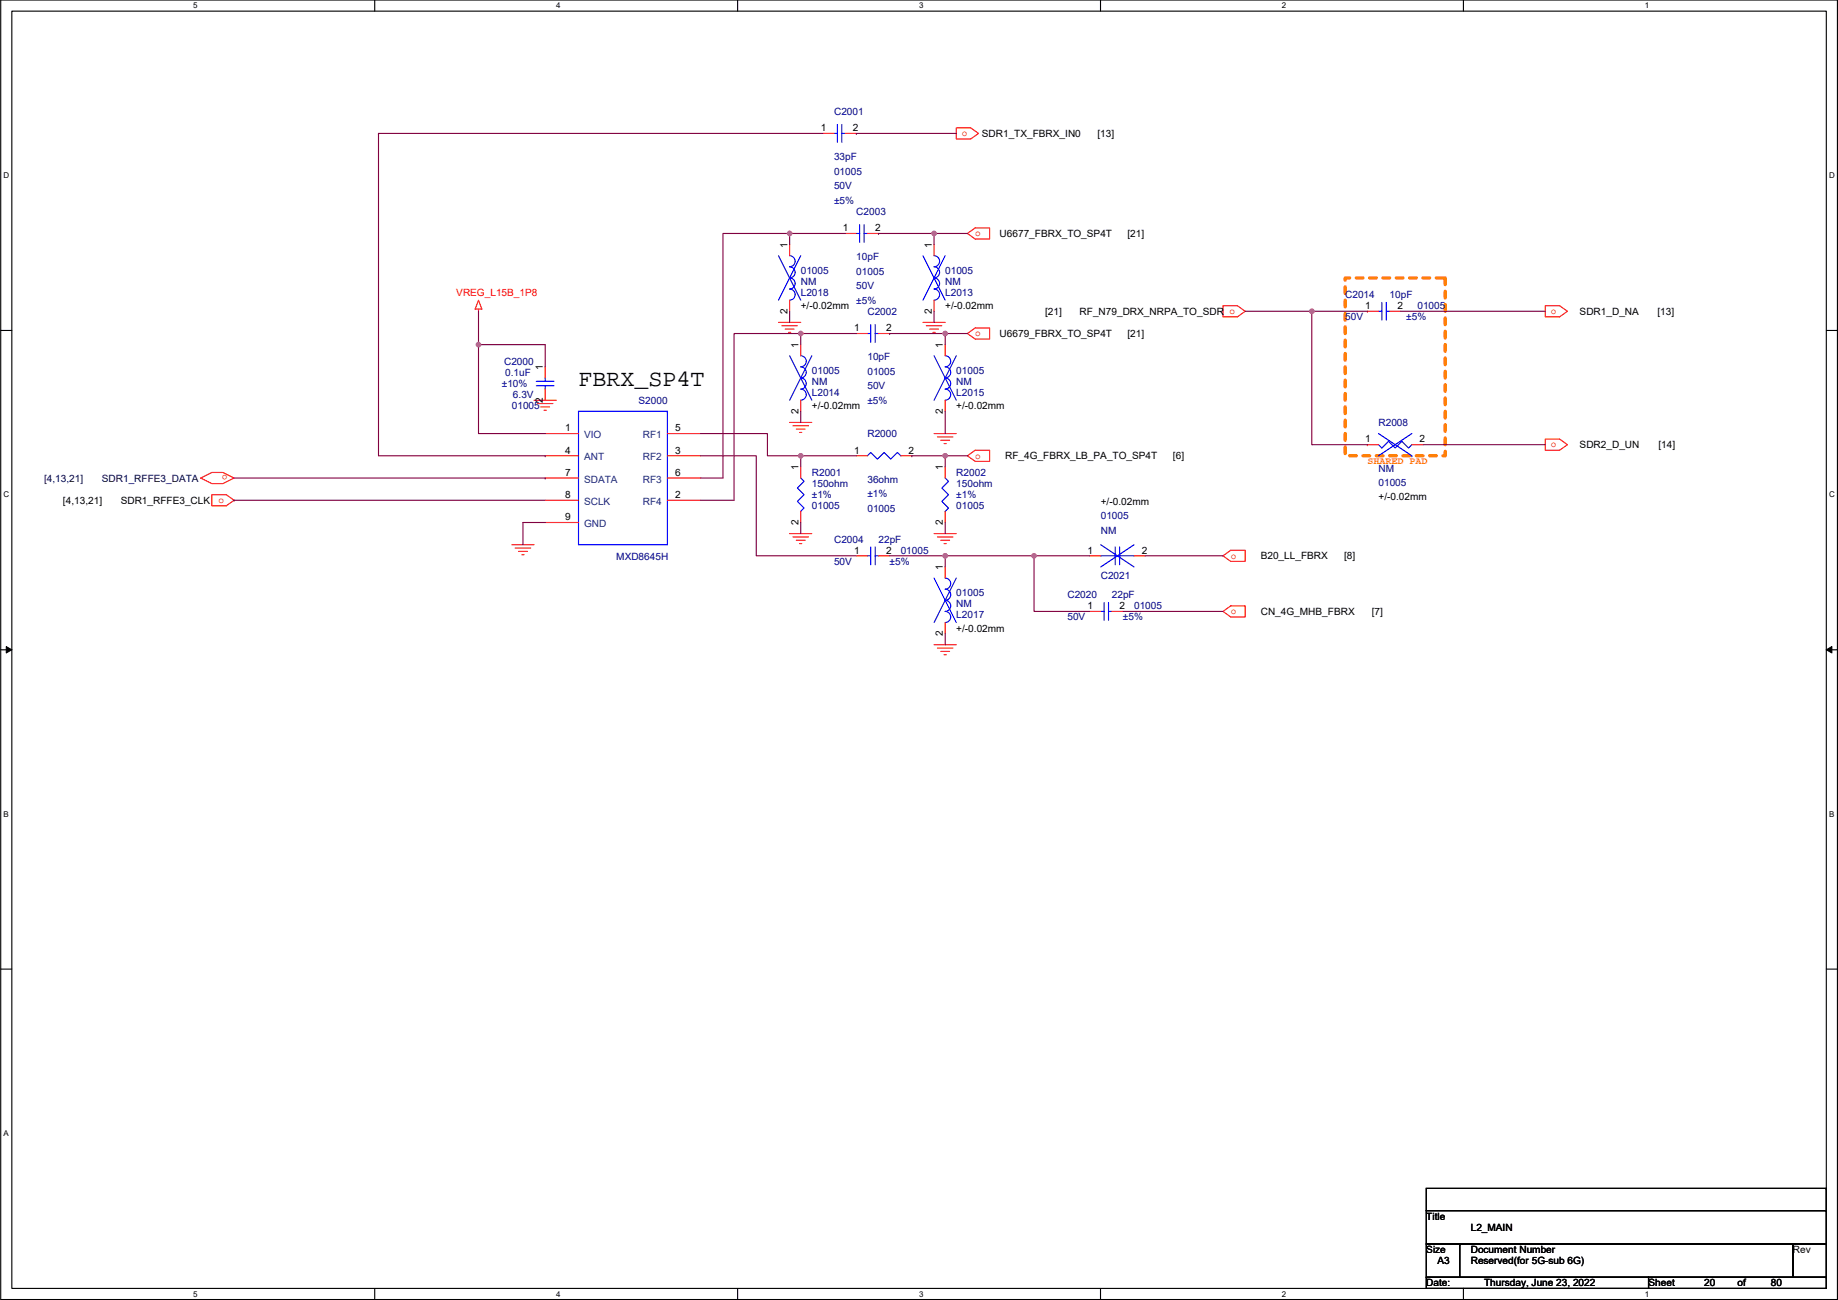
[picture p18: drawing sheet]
<svg xmlns="http://www.w3.org/2000/svg" width="420mm" height="297mm" viewBox="0 0 420 297" stroke-linecap="round" stroke-linejoin="round" font-family="sans-serif">
<defs><g id="words">
<text font-size="5.3" x="132.2" y="88.3">FBRX_SP4T</text>
<g font-size="2.3">
<text x="187.6" y="30">1</text>
<text x="195" y="30">2</text>
<text x="224.4" y="31.3">SDR1_TX_FBRX_IN0</text>
<text x="250.9" y="31.3">[13]</text>
<text x="192.7" y="52.8">1</text>
<text x="200.1" y="52.8">2</text>
<text x="180" y="56.6" transform="rotate(-90 180 56.6)">1</text>
<text x="213" y="56.6" transform="rotate(-90 213 56.6)">1</text>
<text x="228.5" y="54.1">U6677_FBRX_TO_SP4T</text>
<text x="257.7" y="54.1">[21]</text>
<text x="180" y="71.6" transform="rotate(-90 180 71.6)">2</text>
<text x="183" y="70.7">+/-0.02mm</text>
<text x="213" y="71.6" transform="rotate(-90 213 71.6)">2</text>
<text x="216.1" y="70.7">+/-0.02mm</text>
<text x="238.9" y="71.9">[21]</text>
<text x="246.8" y="71.9">RF_N79_DRX_NRPA_TO_SDR</text>
<text x="312.1" y="70.6">1</text>
<text x="319.4" y="70.6">2</text>
<text x="361.1" y="71.9">SDR1_D_NA</text>
<text x="378.9" y="71.9">[13]</text>
<text x="195.2" y="75.7">1</text>
<text x="202.6" y="75.7">2</text>
<text x="228.5" y="77">U6679_FBRX_TO_SP4T</text>
<text x="257.7" y="77">[21]</text>
<text x="182.5" y="79.5" transform="rotate(-90 182.5 79.5)">1</text>
<text x="215.5" y="79.5" transform="rotate(-90 215.5 79.5)">1</text>
<text x="124.1" y="84.6" transform="rotate(-90 124.1 84.6)">1</text>
<text x="124.1" y="92" transform="rotate(-90 124.1 92)">2</text>
<text x="182.5" y="94.5" transform="rotate(-90 182.5 94.5)">2</text>
<text x="185.6" y="93.5">+/-0.02mm</text>
<text x="215.5" y="94.5" transform="rotate(-90 215.5 94.5)">2</text>
<text x="218.6" y="93.5">+/-0.02mm</text>
<text x="129.2" y="98.6">1</text>
<text x="154.3" y="98.6">5</text>
<text x="312.1" y="101.1">1</text>
<text x="324.5" y="101.1">2</text>
<text x="129.2" y="103.6">4</text>
<text x="154.3" y="103.6">3</text>
<text x="182.5" y="107.4" transform="rotate(-90 182.5 107.4)">1</text>
<text x="195.2" y="103.6">1</text>
<text x="207.7" y="103.6">2</text>
<text x="215.5" y="107.4" transform="rotate(-90 215.5 107.4)">1</text>
<text x="229.8" y="104.9">RF_4G_FBRX_LB_PA_TO_SP4T</text>
<text x="268.1" y="104.9">[6]</text>
<text x="361.1" y="102.4">SDR2_D_UN</text>
<text x="379.1" y="102.4">[14]</text>
<text x="129.2" y="108.7">7</text>
<text x="129.2" y="113.8">8</text>
<text x="154.3" y="113.8">2</text>
<text x="154.3" y="108.7">6</text>
<text x="14.4" y="115.1">[4,13,21]</text>
<text x="27.6" y="115.1">SDR1_RFFE3_CLK</text>
<text x="129.2" y="118.9">9</text>
<text x="182.5" y="119.9" transform="rotate(-90 182.5 119.9)">2</text>
<text x="215.5" y="119.9" transform="rotate(-90 215.5 119.9)">2</text>
<text x="251.6" y="115.4">+/-0.02mm</text>
<text x="315.1" y="114.3">+/-0.02mm</text>
<text x="195.2" y="126.5">1</text>
<text x="202.6" y="126.5">2</text>
<text x="215.5" y="130.3" transform="rotate(-90 215.5 130.3)">1</text>
<text x="248.6" y="126.5">1</text>
<text x="261" y="126.5">2</text>
<text x="288.2" y="127.8">B20_LL_FBRX</text>
<text x="307.2" y="127.8">[8]</text>
<text x="248.6" y="139.2">1</text>
<text x="255.9" y="139.2">2</text>
<text x="288.2" y="140.5">CN_4G_MHB_FBRX</text>
<text x="313.6" y="140.5">[7]</text>
<text x="215.5" y="145.3" transform="rotate(-90 215.5 145.3)">2</text>
<text x="218.6" y="144.3">+/-0.02mm</text>
<text x="326" y="278.7">Title</text>
<text x="336.2" y="281.2">L2_MAIN</text>
<text x="326" y="286.3">Size</text>
<text x="336.2" y="286.3">Document Number</text>
<text x="409.9" y="286.3">Rev</text>
<text x="326" y="293.9">Date:</text>
<text x="328.6" y="288.8">A3</text>
<text x="336.2" y="288.8">Reserved(for 5G-sub 6G)</text>
<text x="339.3" y="293.9">Thursday, June 23, 2022</text>
<text x="376.8" y="293.9">Sheet</text>
<text x="389.5" y="293.9">20</text>
<text x="397.2" y="293.9">of</text>
<text x="404.8" y="293.9">80</text>
</g>
<g font-size="2.3" fill="#000080">
<text x="190.7" y="26.2">C2001</text>
<text x="190.7" y="36.6">33pF</text>
<text x="190.7" y="39.9">01005</text>
<text x="190.7" y="43.2">50V</text>
<text x="190.7" y="46.5">±5%</text>
<text x="195.7" y="49.1">C2003</text>
<text x="195.7" y="59.5">10pF</text>
<text x="183" y="65.1">NM</text>
<text x="183" y="62.5">01005</text>
<text x="195.7" y="62.8">01005</text>
<text x="216.1" y="65.1">NM</text>
<text x="216.1" y="62.5">01005</text>
<text x="183" y="67.6">L2018</text>
<text x="195.7" y="66.1">50V</text>
<text x="195.7" y="69.4">±5%</text>
<text x="198.3" y="71.9">C2002</text>
<text x="216.1" y="67.6">L2013</text>
<text x="307.5" y="68.1">C2014</text>
<text x="317.7" y="68.1">10pF</text>
<text x="324" y="70.7">01005</text>
<text x="307.5" y="73.2">50V</text>
<text x="321.5" y="73.2">±5%</text>
<text x="115.2" y="83.4">C2000</text>
<text x="198.3" y="82.3">10pF</text>
<text x="114.7" y="88.4">±10%</text>
<text x="115.5" y="85.9">0.1uF</text>
<text x="185.6" y="87.9">NM</text>
<text x="185.6" y="85.4">01005</text>
<text x="198.3" y="85.6">01005</text>
<text x="198.3" y="88.9">50V</text>
<text x="218.6" y="87.9">NM</text>
<text x="218.6" y="85.4">01005</text>
<text x="117" y="93.5">01005</text>
<text x="117.3" y="91">6.3V</text>
<text x="146" y="92.2">S2000</text>
<text x="185.6" y="90.5">L2014</text>
<text x="198.3" y="92.2">±5%</text>
<text x="218.6" y="90.5">L2015</text>
<text x="198.3" y="99.9">R2000</text>
<text x="315.1" y="97.3">R2008</text>
<text x="315.1" y="107.7">NM</text>
<text x="185.6" y="108.8">R2001</text>
<text x="185.6" y="111.3">150ohm</text>
<text x="185.6" y="113.8">±1%</text>
<text x="198.3" y="110.3">36ohm</text>
<text x="198.3" y="113.6">±1%</text>
<text x="218.6" y="108.8">R2002</text>
<text x="218.6" y="111.3">150ohm</text>
<text x="218.6" y="113.8">±1%</text>
<text x="315.1" y="111">01005</text>
<text x="185.6" y="116.4">01005</text>
<text x="198.3" y="116.9">01005</text>
<text x="218.6" y="116.4">01005</text>
<text x="251.6" y="118.7">01005</text>
<text x="190.7" y="124">C2004</text>
<text x="200.8" y="124">22pF</text>
<text x="251.6" y="122">NM</text>
<text x="140.9" y="128.1">MXD8645H</text>
<text x="190.7" y="129.1">50V</text>
<text x="203.4" y="129.1">±5%</text>
<text x="205.9" y="126.5">01005</text>
<text x="218.6" y="136.2">01005</text>
<text x="244" y="136.7">C2020</text>
<text x="251.6" y="132.4">C2021</text>
<text x="254.2" y="136.7">22pF</text>
<text x="218.6" y="141.3">L2017</text>
<text x="218.6" y="138.7">NM</text>
<text x="244" y="141.8">50V</text>
<text x="256.7" y="141.8">±5%</text>
<text x="259.2" y="139.2">01005</text>
</g>
<g font-size="2.3" fill="#f00">
<text x="219.9" y="31.1">o</text>
<text x="222.9" y="54">o</text>
<text x="104.3" y="67.6">VREG_L15B_1P8</text>
<text x="281.1" y="71.8">o</text>
<text x="354.5" y="71.8">o</text>
<text x="222.9" y="76.8">o</text>
<text x="222.9" y="104.8">o</text>
<text x="354.5" y="102.2">o</text>
<text x="52" y="108.6" transform="rotate(180 52 108.6)">o</text>
<text x="49.9" y="114.9">o</text>
<text x="281.3" y="127.6">o</text>
<text x="281.3" y="140.3">o</text>
</g>
<g font-size="2.3" fill="#004080">
<text x="133.5" y="100.1">VIO</text>
<text x="146.9" y="100.1">RF1</text>
<text x="133.5" y="105.2">ANT</text>
<text x="146.9" y="105.2">RF2</text>
<text x="133.5" y="110.3">SDATA</text>
<text x="146.9" y="110.3">RF3</text>
<text x="133.5" y="115.3">SCLK</text>
<text x="146.9" y="115.3">RF4</text>
<text x="133.5" y="120.4">GND</text>
</g>
<text font-size="2.3" fill="#ff8000" x="312.6" y="106.1">SHARED PAD</text>
<g font-size="2.3" fill="#000040">
<text x="10.1" y="110">[4,13,21]</text>
<text x="23.3" y="110">SDR1_RFFE3_DATA</text>
</g>
<g font-size="1.8">
<text x="44.2" y="1.9">5</text>
<text x="127.1" y="1.9">4</text>
<text x="210.1" y="1.9">3</text>
<text x="293.1" y="1.9">2</text>
<text x="376" y="1.9">1</text>
<text x=".8" y="40.7">D</text>
<text x="418.1" y="40.7">D</text>
<text x=".8" y="113.6">C</text>
<text x="418.1" y="113.6">C</text>
<text x=".8" y="186.6">B</text>
<text x="418.1" y="186.6">B</text>
<text x=".8" y="259.6">A</text>
<text x="44.2" y="296.3">5</text>
<text x="127.1" y="296.3">4</text>
<text x="210.1" y="296.3">3</text>
<text x="293.1" y="296.3">2</text>
<text x="376" y="296.3">1</text>
</g>
</g></defs>
<path d="M.2 0h419.8v296.9h-419.8zM2.7 2.5h414.8v291.9h-414.8z" fill="none" stroke="#000" stroke-width=".25"/>
<g fill="#fff">
<path d="M44.2 .3h1v2h-1z"/>
<path d="M44.2 294.6h1v2.1h-1z"/>
</g>
<path d="M85.7 0v2.5M85.7 294.4v2.5" fill="none" stroke="#000" stroke-width=".25"/>
<g fill="#fff">
<path d="M127.1 .3h1v2h-1z"/>
<path d="M127.1 294.6h1v2.1h-1z"/>
</g>
<path d="M168.6 0v2.5M168.6 294.4v2.5" fill="none" stroke="#000" stroke-width=".25"/>
<g fill="#fff">
<path d="M210.1 .3h1v2h-1z"/>
<path d="M210.1 294.6h1v2.1h-1z"/>
</g>
<path d="M251.6 0v2.5M251.6 294.4v2.5" fill="none" stroke="#000" stroke-width=".25"/>
<g fill="#fff">
<path d="M293.1 .3h1v2h-1z"/>
<path d="M293.1 294.6h1v2.1h-1z"/>
</g>
<path d="M334.5 0v2.5M334.5 294.4v2.5" fill="none" stroke="#000" stroke-width=".25"/>
<g fill="#fff">
<path d="M376 .3h1v2h-1z"/>
<path d="M376 294.6h1v2.1h-1z"/>
<path d="M.8 39h1.3v2.1h-1.3z"/>
<path d="M418.1 39h1.3v2.1h-1.3z"/>
<path d="M.8 112h1.3v2h-1.3z"/>
<path d="M418.1 112h1.3v2h-1.3z"/>
</g>
<path d="M.2 75.5h2.5M417.5 75.5h2.5" fill="none" stroke="#000" stroke-width=".25"/>
<g fill="#fff">
<path d="M.8 185h1.2v2h-1.2z"/>
<path d="M418.1 185h1.2v2h-1.2z"/>
</g>
<path d="M.2 148.5h2.5M417.5 148.5h2.5" fill="none" stroke="#000" stroke-width=".25"/>
<path d="M1.4 147.7l1.3 .8-1.3 .7zM417.5 148.5l1.3-.8v1.5z" fill="#000" stroke="#000" stroke-width=".23"/>
<path d="M.8 257.9h1.2v2h-1.2z" fill="#fff"/>
<g fill="none" stroke="#000" stroke-width=".25">
<path d="M.2 221.4h2.5M417.5 221.4h2.5M326 271.5h91.5v5.1h-91.5zM326 276.6h91.5v7.6h-91.5zM417.5 271.5h.1M417.5 276.6h.1M326 284.2h7.7v7.7h-7.7zM326 291.9h50.8v2.5h-50.8zM333.7 284.2h.1M333.7 284.2h76.2v7.7h-76.2zM376.8 291.9h.1M376.8 291.9h40.7v2.5h-40.7z"/>
<path d="M409.9 284.2h.1M409.9 284.2h7.6v7.7h-7.6zM417.5 284.2h.1M417.5 291.9h.1"/>
</g>
<path d="M307.5 63.5h22.9v40.6h-22.9z" fill="none" stroke="#ff8000" stroke-width=".76" stroke-dasharray="1.5 1.5"/>
<g fill="none" stroke="#f00" stroke-width=".25">
<path d="M188.1 30.5h2.6M193.2 30.5h2.5M218.6 29.2h3.3l1.8 1.3-1.8 1.3h-3.3zM180.5 55.9v2.5M193.2 53.3h2.5M198.3 53.3h2.5M213.5 55.9v2.5M221.1 53.3l1.8-1.2h3.3v2.5h-3.3zM109.4 68.6l.7 2h-1.5zM109.4 70.6v.5M178 73.7h5M178.7 74.4h3.6"/>
<path d="M179.5 75.2h2M180.3 76h.5M180.5 68.6v2.5M183 78.7v2.6M195.7 76.2h2.6M200.8 76.2h2.6M211 73.7h5.1M211.7 74.4h3.6M212.5 75.2h2M213.3 76h.5M213.5 68.6v2.5M216.1 78.7v2.6"/>
<path d="M221.1 76.2l1.8-1.3h3.3v2.6h-3.3zM279.6 69.9h3.3l1.7 1.2-1.7 1.3h-3.3zM312.6 71.1h2.5M312.6 71.1h.1M317.7 71.1h2.5M353.2 69.9h3.3l1.8 1.2-1.8 1.3h-3.3zM122.1 91.4h5.1M122.8 92.2h3.6M123.6 93h2M124.4 93.7h.5M124.6 83.8v2.6M124.6 88.9v2.5"/>
<path d="M124.6 99.1h7.6M152.6 99.1h7.6M180.5 96.5h5.1M181.3 97.3h3.5M182 98.1h2.1M182.8 98.8h.5M183 91.4v2.6M213.5 99.1h5.1M214.3 99.8h3.5M216.1 91.4v2.6M45.9 109.2l2.5-1.2h2.6l2.5 1.2-2.5 1.3h-2.6zM48.4 113h3.3l1.8 1.3-1.8 1.3h-3.3z"/>
<path d="M124.6 104.1h7.6M124.6 109.2h7.6M124.6 114.3h7.6M124.6 119.4h7.6M152.6 114.3h7.6M152.6 104.1h7.6M152.6 109.2h7.6M183 106.7v2.5M183 116.8v2.6M195.7 104.1h2.6M205.9 104.1h2.5M215 100.6h2.1"/>
<path d="M215.8 101.4h.5M216.1 106.7v2.5M216.1 116.8v2.6M221.1 104.1l1.8-1.2h3.3v2.5h-3.3zM312.6 101.6h2.5M312.6 101.6h.1M322.7 101.6h2.6M353.2 100.3h3.3l1.8 1.3-1.8 1.3h-3.3zM117 124.5h5.1M117.8 125.2h3.5M118.5 126h2.1M119.3 126.8h.5"/>
<path d="M180.5 121.9h5.1M181.3 122.7h3.5M182 123.5h2.1M182.8 124.2h.5M195.7 127h2.6M200.8 127h2.6M213.5 121.9h5.1M214.3 122.7h3.5M215 123.5h2.1M215.8 124.2h.5M216.1 129.5v2.6M249.1 127h2.5"/>
<path d="M249.1 139.7h2.5M254.2 139.7h2.5M259.2 127h2.6M279.6 127l1.7-1.3h3.3v2.6h-3.3zM279.6 139.7l1.7-1.3h3.3v2.6h-3.3zM213.5 147.3h5.1M214.3 148.1h3.5M215 148.9h2.1M215.8 149.6h.5M216.1 142.2v2.6"/>
</g>
<g fill="none" stroke="#00f" stroke-width=".25">
<path d="M190.7 30.5h.7M191.4 28.5v4M192.4 28.5v4M192.4 30.5h.8M178 58.4l5 10.2M180.5 58.4a1.27 1.27 0 0 1 1.3 1.3 1.27 1.27 0 0 1-1.3 1.3 1.27 1.27 0 0 1 1.3 1.2 1.27 1.27 0 0 1-1.3 1.3 1.27 1.27 0 0 1 1.3 1.3 1.27 1.27 0 0 1-1.3 1.2 1.27 1.27 0 0 1 1.3 1.3 1.27 1.27 0 0 1-1.3 1.3M183 58.4l-5 10.2M195.7 53.3h.8M196.5 51.3v4.1M197.5 51.3v4.1M197.5 53.3h.8M211 58.4l5.1 10.2"/>
<path d="M213.5 58.4a1.27 1.27 0 0 1 1.3 1.3 1.27 1.27 0 0 1-1.3 1.3 1.27 1.27 0 0 1 1.3 1.2 1.27 1.27 0 0 1-1.3 1.3 1.27 1.27 0 0 1 1.3 1.3 1.27 1.27 0 0 1-1.3 1.2 1.27 1.27 0 0 1 1.3 1.3 1.27 1.27 0 0 1-1.3 1.3M216.1 58.4l-5.1 10.2M198.3 76.2h.7M199 74.2v4M200.1 74.2v4M200.1 76.2h.7M315.1 71.1h.8M315.9 69.1v4.1M316.9 69.1v4.1M316.9 71.1h.8M122.6 87.1h4.1M122.6 88.1h4.1"/>
<path d="M124.6 86.4v.7M124.6 88.1v.8M132.2 94h20.4v30.5h-20.4zM152.6 94h.1M180.5 81.3l5.1 10.1M183 81.3a1.27 1.27 0 0 1 1.3 1.3 1.27 1.27 0 0 1-1.3 1.2 1.27 1.27 0 0 1 1.3 1.3 1.27 1.27 0 0 1-1.3 1.3 1.27 1.27 0 0 1 1.3 1.2 1.27 1.27 0 0 1-1.3 1.3 1.27 1.27 0 0 1 1.3 1.3 1.27 1.27 0 0 1-1.3 1.2M185.6 81.3l-5.1 10.1M213.5 81.3l5.1 10.1M216.1 81.3a1.27 1.27 0 0 1 1.2 1.3 1.27 1.27 0 0 1-1.2 1.2 1.27 1.27 0 0 1 1.2 1.3 1.27 1.27 0 0 1-1.2 1.3 1.27 1.27 0 0 1 1.2 1.2 1.27 1.27 0 0 1-1.2 1.3 1.27 1.27 0 0 1 1.2 1.3 1.27 1.27 0 0 1-1.2 1.2M218.6 81.3l-5.1 10.1M315.1 99.1l7.6 5M322.7 99.1l-7.6 5"/>
<path d="M183 109.2l.8 .8-1.5 1.5 1.5 1.5-1.5 1.6 1.5 1.5-.8 .7M198.3 104.1l.7-.7 1.6 1.5 1.5-1.5 1.5 1.5 1.5-1.5 .8 .7M216.1 109.2l.7 .8-1.5 1.5 1.5 1.5-1.5 1.6 1.5 1.5-.7 .7M315.1 101.6l.8 .8 1.5-1.6 1.5 1.6 1.6-1.6 1.5 1.6 .7-.8M322.7 104.1h.1M198.3 127h.7M199 125v4M200.1 125v4M200.1 127h.7M213.5 132.1l5.1 10.1M216.1 132.1a1.27 1.27 0 0 1 1.2 1.3 1.27 1.27 0 0 1-1.2 1.2 1.27 1.27 0 0 1 1.2 1.3 1.27 1.27 0 0 1-1.2 1.3 1.27 1.27 0 0 1 1.2 1.2 1.27 1.27 0 0 1-1.2 1.3M216.1 139.7a1.27 1.27 0 0 1 1.2 1.3 1.27 1.27 0 0 1-1.2 1.2"/>
<path d="M218.6 132.1l-5.1 10.1M251.6 127h3.3M251.6 124.5l7.6 5M251.6 139.7h.8M252.4 137.7v4M253.4 137.7v4M253.4 139.7h.8M254.9 125v4M255.9 125v4M255.9 127h3.3M259.2 124.5l-7.6 5"/>
</g>
<g fill="none" stroke="#800040" stroke-width=".25">
<path d="M86.5 30.5h101.6M86.5 30.5v73.6h38.1M86.5 30.5h.1M195.7 30.5h22.9M195.7 30.5h.1M180.5 53.3h-15.2v55.9h-5.1M180.5 53.3v2.6M180.5 53.3h12.7M200.8 53.3h.1M200.8 53.3h12.7M213.5 53.3h7.6M213.5 53.3v2.6"/>
<path d="M109.4 78.7h15.2v5.1M109.4 71.1v7.6M109.4 78.7v20.4h15.2M180.5 71.1v2.6M183 76.2h-15.2v38.1h-7.6M183 76.2v2.5M183 76.2h12.7M203.4 76.2h12.7M203.4 76.2h.1M213.5 71.1v2.6M216.1 76.2v2.5M216.1 76.2h5"/>
<path d="M284.6 71.1h15.3M299.9 71.1v30.5h12.7M299.9 71.1h12.7M320.2 71.1h33M160.2 99.1h15.2v5h7.6M183 94v2.5M216.1 94v5.1M53.5 114.3h71.1M53.5 114.3h.1M53.5 109.2h71.1M124.6 109.2h.1M124.6 119.4h-5.1v5.1"/>
<path d="M124.6 104.1h.1M160.2 104.1h12.7v22.9h22.8M183 104.1v2.6M183 119.4v2.5M183 104.1h12.7M208.4 104.1h7.7M208.4 104.1h.1M216.1 104.1v2.6M216.1 119.4v2.5M216.1 104.1h5M325.3 101.6h27.9M203.4 127h12.7"/>
<path d="M216.1 127h.1M236.4 127h-20.3v2.5M236.4 127v12.7h12.7M236.4 127h12.7M256.7 139.7h22.9M261.8 127h17.8M216.1 144.8v2.5"/>
</g>
<g fill="#f0f" stroke="#f0f" stroke-width=".25">
<circle cx="180.5" cy="53.3" r=".51"/>
<circle cx="213.5" cy="53.3" r=".51"/>
<circle cx="109.4" cy="78.7" r=".51"/>
<circle cx="183" cy="76.2" r=".51"/>
<circle cx="216.1" cy="76.2" r=".51"/>
<circle cx="183" cy="104.1" r=".51"/>
<circle cx="216.1" cy="104.1" r=".51"/>
<circle cx="299.9" cy="71.1" r=".51"/>
<circle cx="216.1" cy="127" r=".51"/>
<circle cx="236.4" cy="127" r=".51"/>
</g>
<use href="#words"/>
</svg>
